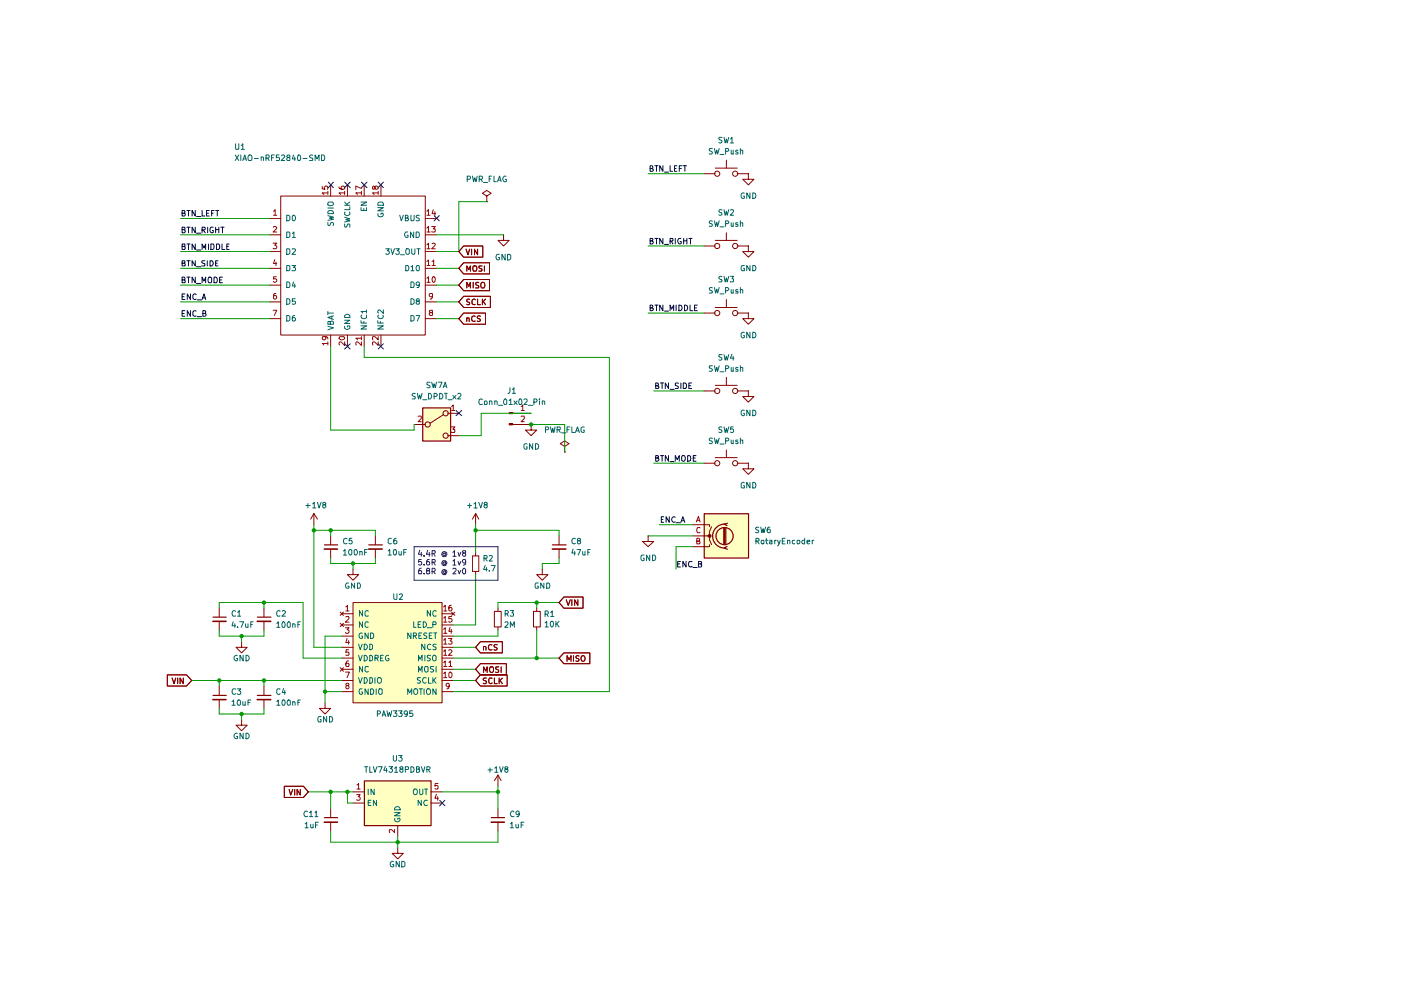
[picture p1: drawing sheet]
<svg xmlns="http://www.w3.org/2000/svg" width="297mm" height="210mm" viewBox="0 0 297 210" stroke-linecap="round" stroke-linejoin="round" font-family="sans-serif">
<g fill="#ffffc2">
<path d="M77.3 165.6h14.1v9.4h-14.1z"/>
<path d="M89.6 86.5h5.9v7h-5.9z"/>
<path d="M149.3 108.9h9.4v9.4h-9.4z"/>
<path d="M74.9 127.8h18.9v21.3h-18.9z"/>
</g>
<g fill="none" stroke="#840000" stroke-width=".21">
<path d="M46.5 128.9v1.9M46.5 131.7v2M51.2 136.1v1.1h1.2l-1.2 1.2-1.2-1.2h1.2M56 128.9v1.9M56 131.7v2M35.5 143.1h4l1.1 1.2-1.1 1.2h-4zM36.5 143.8l.4 1.1 .4-1.1M37.7 143.8v1.1M38.9 143.8v1.1l-.7-1.1v1.1M46.5 145.5v1.9M46.5 148.3v1.9M51.2 152.6v1.2h1.2l-1.2 1.1-1.2-1.1h1.2"/>
<path d="M56 145.5v1.9M56 148.3v1.9M68.9 149v1.2h1.2l-1.2 1.2-1.2-1.2h1.2"/>
</g>
<path d="M45.2 130.9h2.8M54.6 130.9h2.8M45.2 147.4h2.8M54.6 147.4h2.8" fill="none" stroke="#840000" stroke-width=".25"/>
<path d="M45.1 131.7h2.8M54.5 131.7h2.9M45.1 148.3h2.8M54.5 148.3h2.9" fill="none" stroke="#840000" stroke-width=".34"/>
<path d="M107.9 87.5h.8v.2h-.8z" fill="#840000"/>
<path d="M107.9 87.5h.8v.2h-.8z" fill="none" stroke="#840000" stroke-width=".21"/>
<path d="M107.9 89.8h.8v.3h-.8z" fill="#840000"/>
<g fill="none" stroke="#840000" stroke-width=".21">
<path d="M70.1 39.2v2.4M73.7 39.2v2.4M77.2 39.2v2.4M80.8 39.2v2.4M149.3 36.8h2.3M151.6 35.6h4.7M154 34v1.6M156.3 36.8h2.4M158.7 36.8v1.2h1.2l-1.2 1.2-1.2-1.2h1.2M158.7 36.8h.1M57.1 46.3h2.4M57.1 49.8h2.4"/>
<path d="M57.1 53.3h2.4M57.1 56.9h2.4M59.5 41.6h30.7v29.4h-30.7zM90.2 46.3h2.3M90.2 49.8h2.3M90.2 53.3h2.3M90.2 56.9h2.3M98.3 52.2h4.1v2.3h-4.1l-1-1.2zM98.3 59.3h5.5v2.3h-5.5l-1-1.1zM98.3 55.7h5.5v2.4h-5.5l-1-1.2zM98.8 52.8l.4 1.2 .4-1.2M99 57.5v-1.1l.4 .7 .3-.7v1.1"/>
<path d="M100 52.8v1.2M100.3 59.9v1.1M100.4 56.4h.5a.87 .87 0 0 1 0 1.1h-.5a.87 .87 0 0 1 0-1.1zM101.3 52.8v1.2l-.7-1.2v1.2M101.5 59.9h-.6v.5l.5 .1 .1 .4-.1 .1h-.6M102.2 56.4h-.6v.4l.5 .2 .1 .3-.1 .2h-.6M102.7 56.4v1.1M103.2 41.6l.9-.6-.9-.6-.9 .6 .9 .6v1.2M103.2 42.8h.1M106.8 49.8v1.2h1.1l-1.1 1.2-1.2-1.2h1.2M106.8 49.8h.1M149.3 52.2h2.3"/>
<path d="M151.6 51h4.7M154 49.4v1.6M156.3 52.2h2.4M158.7 52.2v1.1h1.2l-1.2 1.2-1.2-1.2h1.2M158.7 52.2h.1M57.1 60.5h2.4M57.1 64h2.4M57.1 67.6h2.4M70.1 71v2.4M73.7 71v2.4M77.2 71v2.4M80.8 71v2.4"/>
<path d="M90.2 60.5h2.3M90.2 64h2.3M90.2 67.6h2.3M98.3 66.4h4.7v2.3h-4.7l-1-1.1zM98.3 62.8h5.7v2.4h-5.7l-1-1.2zM99 67.5l.4-.1 .1 .8M99 61v-1.1l.4 .8 .3-.8v1.1M99 67.4v.8M99.6 63.5l-.5-.1-.1 .2v.3l.6 .3v.3h-.6M100.8 67.1l-.3-.1a.6 .6 0 0 0-.5 .6 .6 .6 0 0 0 .5 .6l.3-.1M100.8 63.6l-.2-.2-.4 .2-.1 .7a.45 .45 0 0 0 .7 .2M101.3 63.4v1.2h.6"/>
<path d="M101.9 67.1h-.6v.4l.5 .1 .1 .3-.3 .3-.4-.1M102 60l.3-.1h.3a.87 .87 0 0 1 0 1.1h-.5l-.2-.3zM102.3 63.4v1.2M102.4 63.9l.6 .7M103 63.4l-.7 .7M149.3 66.4h2.3M151.6 65.2h4.7M154 63.5v1.7M156.3 66.4h2.4M158.7 66.4v1.2h1.2l-1.2 1.1-1.2-1.1h1.2M158.7 66.4h.1M87.8 90h2.4"/>
<path d="M94.1 87.9l-2.9 1.8M94.9 87.6h2.4M94.9 92.4h2.4M107.9 89.8h.8v.3h-.8zM108.7 87.6h3.9M108.7 90h3.9M112.6 90v1.2h1.2l-1.2 1.2-1.2-1.2h1.2M112.6 90h.1M119.7 94.7l.9-.6-.9-.6-.9 .6 .9 .6v1.1M119.7 95.8h.1M149.3 82.9h2.3M151.6 81.7h4.7"/>
<path d="M154 80v1.7M156.3 82.9h2.4M158.7 82.9v1.2h1.2l-1.2 1.2-1.2-1.2h1.2M158.7 82.9h.1M158.7 98.2v1.2h1.2l-1.2 1.2-1.2-1.2h1.2M158.7 98.2h.1M66.5 108.9l-.6 1.2M66.5 108.9l.8 1.2M66.5 108.9v2.4M70.1 113.6v1.9M70.1 116.4v1.9M100.8 108.9l-.6 1.2"/>
<path d="M100.8 108.9l.7 1.2M100.8 108.9v2.4M137.4 113.6v1.2h1.2l-1.2 1.1-1.2-1.1h1.2M137.4 113.6h.1M149.3 111.3h1.2v.4M149.3 113.6h1.2v1l.4 .9M150.5 115.5v.4h-1.2M150.9 111.7l-.4 .9v1h-.6M60.3 166.7h4l1.1 1.2-1.1 1.2h-4zM61.3 167.4l.3 1.2 .5-1.2M62.5 167.4v1.2M63.7 167.4v1.2l-.7-1.2v1.2"/>
<path d="M70.1 171.4v1.9M70.1 174.3v1.9M74.8 167.9h2.4M74.8 170.3h2.4M84.3 179.7v1.2h1.2l-1.2 1.2-1.2-1.2h1.2M84.3 175v2.4M91.4 167.9h2.3M91.4 170.3h2.3M105.6 164.3l-.8 1.2M105.6 164.3l.7 1.2M105.6 164.3v2.4M105.6 171.4v1.9"/>
<path d="M105.6 174.3v1.9"/>
<circle cx="152.1" cy="36.8" r=".55"/>
<circle cx="155.9" cy="36.8" r=".55"/>
<circle cx="152.1" cy="52.2" r=".55"/>
<circle cx="155.9" cy="52.2" r=".55"/>
<circle cx="152.1" cy="66.4" r=".55"/>
<circle cx="155.9" cy="66.4" r=".55"/>
<circle cx="90.7" cy="90" r=".55"/>
<circle cx="94.5" cy="92.4" r=".55"/>
<circle cx="94.5" cy="87.6" r=".55"/>
<circle cx="152.1" cy="82.9" r=".55"/>
<circle cx="155.9" cy="82.9" r=".55"/>
</g>
<g fill="none" stroke="#a90000" stroke-width=".21">
<path d="M68.3 39.5v.5l.6 .1-.2-.4 .3-.2h.4v.6M71.9 39.6v.2a.81 .81 0 0 0 1.2 .2l-.1-.5h-.4l-.3 .2v.3l.3 .1M76.6 40l-1.2-.5v.7M79.5 39.7l.2-.2h.2l.3 .2-.1 .3-.4 .1-.2-.1v-.3l-.3-.2-.2 .1v.4l.2 .1 .3-.1M57.9 51.6h.8l-.4 .4 .4 .2-.1 .5h-.7M58 44.8l.3-.4v1.2M58 48.2l.4-.2 .3 .3-.8 .9h.8M58 45.6h.7M58.3 55l-.3 .9h.7M58.5 55.5v.8M58.6 58.7h-.6v.5h.6l.1 .4-.3 .3-.4-.2M69.5 40.9h-1.2l.4 .3"/>
<path d="M69.5 40.6v.6M73.1 40.9h-1.2l.3 .3M73.1 40.6v.6M76.6 40.9h-1.2l.4 .3M76.6 40.6v.6M80.2 40.9h-1.2l.3 .3M80.2 40.6v.6M90.5 59l.3-.3v1.2M90.5 55.5l.3-.4v1.2M90.5 51.9l.3-.3v1.1M90.5 48.3l.3-.3v1.2M90.5 44.8l.3-.4v1.2"/>
<path d="M90.5 45.6h.7M90.5 59.9h.7M90.5 56.3h.7M90.5 52.7h.7M90.5 49.2h.7M91.5 48h.8l-.4 .5h.3l.1 .2-.1 .5-.7-.1M91.6 55.5l.3-.4v1.2M91.6 51.6h.4l.3 .3-.8 .8h.8M91.6 56.3h.7M91.7 58.8l.3-.1a.69 .69 0 0 1-.1 1.2l-.3-.5zM91.9 44.4l-.3 .9h.8M92.2 44.9v.7"/>
<path d="M57.9 65.8h.8l-.5 1.1M58.5 62.2h-.3l-.2 .3v.7l.4 .2 .3-.2-.1-.5h-.2h-.4v.2M68.8 71.4l.3 .1v.3l-.3 .3-.4-.1v-.6h.9l.2 .5M69.5 72.8h-1.2l.4 .4M69.5 72.5v.7M72 71.5l.8-.1 .3 .3a.64 .64 0 0 1-.7 .4 .64 .64 0 0 1-.5-.5zM73.1 72.5v.7l-.9-.7-.3 .2 .1 .5M76.6 72.5v.7l-.8-.7-.4 .2 .1 .5M76.6 71.7h-1.2l.4 .4M76.6 71.4v.7M80.2 72.5v.7l-.9-.7-.3 .1 .1 .6M80.2 71.4v.7l-.7-.7h-.4v.7"/>
<path d="M91.3 66.3l-.3-.3 .2-.2h.4l.1 .3-.7 .4 .2 .4 .5-.1v-.4l-.2-.1M91.7 62.7l-.1 .2h-.4l-.2-.2v-.3l.2-.2 .5 .1v.8l-.2 .2-.3 .1M88.6 88.3h.7v.4l-.7 .7h.7M95.7 90.5h.7l-.4 .5h.4v.7l-.7-.1M95.8 86.2l.3-.3v1.1M95.8 87h.6M110.5 86.2l.3-.3v1.1M110.5 88.3h.7v.4l-.7 .7h.7M110.5 87h.7M75.6 168.5h.8l-.5 .4 .4 .1v.6h-.7M75.7 166.5l.3-.4v1.2M75.7 167.3h.7"/>
<path d="M83.7 175.9v.6l-.8-.6h-.4l.1 .6M92.5 168.4l-.3 .8h.8M92.8 168.9v.8M92.9 166.1h-.6l-.1 .6 .2-.2h.3l.2 .2v.5h-.7"/>
</g>
<path d="M89.6 86.5h5.9v7h-5.9zM68.8 115.5h2.8M149.3 108.9h9.4v9.4h-9.4zM68.8 173.4h2.8M77.3 165.6h14.1v9.4h-14.1zM104.2 173.4h2.8" fill="none" stroke="#840000" stroke-width=".25"/>
<g fill="none" stroke="#006464" stroke-width=".21">
<path d="M60.8 45.6h.3l.4 .3v.7l-.4 .2h-.3zM60.8 49.2h.5l.2 .2v.6l-.4 .4h-.3zM60.8 52.7h.5l.2 .3v.6l-.4 .3h-.3zM60.8 56.3h.5l.2 .3v.5l-.2 .3h-.5zM60.8 59.8h.3l.4 .3v.6l-.2 .3h-.5zM61.9 56.3h.8l-.5 .4 .5 .2v.3l-.2 .2-.6-.1M62 49.5l.3-.3v1.2M62 52.8l.5-.1 .2 .4-.8 .8h.8M62 50.4h.7M62.1 45.7l.2-.1a.64 .64 0 0 1 .4 .7 .64 .64 0 0 1-.5 .5l-.2-.2zM62.2 59.8l-.2 .8h.7M69.5 47.2v.5l.2 .1 .3-.1 .2-.5h.3l.2 .1-.1 .5"/>
<path d="M69.5 45.7l1.2 .4-.9 .1 .9 .3-1.2 .2M69.5 44.9a.66 .66 0 0 1 .8-.3 .66 .66 0 0 1 .4 .7h-1.2zM69.5 43l.2-.2h.8l.2 .5a.78 .78 0 0 1-1.2 0zM69.5 44.1h1.2M73.1 47.5v.5l.1 .2 .3-.1 .2-.6h.4l.1 .7M73.1 46.1l1.1 .3-.9 .2 .9 .2-1.1 .3M73.1 43.5h1.1M73.1 42.8l.6 .7M73.2 45l-.1 .5 .4 .2 .7-.2-.1-.5M74.2 43.9v.5h-1.1M74.2 42.8l-.7 .5M76.5 44v.6h1.2v-.6"/>
<path d="M76.5 42.8h1.2l-1.2 .7h1.2M77.1 44.2v.4M80.1 44h1.2l-1.2 .7h1.2M80.2 45.3l-.1 .3a.61 .61 0 0 0 .6 .4 .61 .61 0 0 0 .6-.5l-.1-.3h-.4v.3M80.2 43l.2-.2h.6l.3 .4v.3h-1.2zM81.8 52.7h.7l-.4 .5 .4 .1v.4l-.2 .2h-.3l-.2-.1M82.9 52.7l.3 1.2 .5-1.2M83.9 52.7h.8l-.5 .5 .5 .2-.1 .4-.5 .1-.2-.1M84.8 45.6l.3 1.2 .4-1.2M84.9 54h.9M85.9 46.2l.5-.1v-.4l-.5-.1v1.2h.5l.2-.4-.3-.2M86 56.3h.4l.2 .2 .1 .4-.3 .5h-.4z"/>
<path d="M86.2 52.7h.4l.2 .2v.9l-.5 .1a.86 .86 0 0 1-.1-1.2zM86.4 49.2h-.4a.67 .67 0 0 0-.2 .7 .67 .67 0 0 0 .5 .5l.2-.2v-.3h-.2M87.1 59.8h.4l.3 .3v.6l-.2 .3h-.5zM87.1 56.6l.4-.3v1.1M87.1 45.6v1.1l.2 .1h.2l.3-.2v-1M87.1 57.4h.7M87.3 52.7v1l.2 .2h.3l.2-.2v-1M87.7 49.2v1.2l-.7-1.2v1.2M88.2 49.2h.5l.2 .2v.6l-.3 .4h-.4zM88.4 56.3h.3l.2 .2v.7l-.2 .2h-.3l-.2-.4zM88.4 52.7h.7M88.7 52.7v1.2"/>
<path d="M88.9 45.7l-.4-.1-.3 .3 .3 .3 .4 .2v.3h-.7M60.8 63.3h.3l.4 .4v.6l-.4 .2h-.3zM60.8 66.9h.3l.4 .2v.7l-.4 .3h-.3zM62.5 66.9l-.5 .2v.9h.6l.1-.4-.3-.3h-.3l-.1 .3M62.5 60.2v.8M62.6 63.3h-.6v.6l.5-.1 .2 .2-.1 .4h-.6M69.5 69.2l1.2 .3-1.2 .4M69.5 66v.7M69.5 66.4h1.2M70 68.3l.3-.2 .4 .2v.4h-1.2l.1-.5h.4v.5M70.4 67.1v.5M70.7 67l-1.2 .3 1.2 .4"/>
<path d="M73.1 69.2v.4l.4 .2 .7-.2-.1-.5h-.4v.2M73.1 67.9h1.1l-1.1 .7h1.1M73.1 66.9l.4-.3 .4 .1 .3 .2v.4h-1.1zM76.5 69.1h1.2l-1.2 .7h1.2M76.5 68v.5h1.2M76.7 66.8l-.2 .3a.67 .67 0 0 0 .5 .5 .67 .67 0 0 0 .7-.3l-.1-.5M77.1 68.2v.3M77.7 66h-1.2l.4 .4M77.7 65.7v.7M80.1 69.1h1.2l-1.2 .7h1.2M80.1 68v.5h1.2M80.3 66.8l-.2 .3a.6 .6 0 0 0 .6 .5 .6 .6 0 0 0 .6-.5l-.1-.3"/>
<path d="M80.7 68.2v.3M81.3 65.7v.8l-.9-.8-.3 .3 .2 .4M87.1 66.9h.4l.3 .2v.7l-.3 .3h-.4zM87.1 63.3h.4l.3 .4v.6l-.3 .2h-.4zM88.2 66.9h.8l-.5 1.2M88.5 63.8l-.3-.2 .3-.3h.2l.2 .5h-.4l-.3 .3 .3 .4 .4-.1v-.4l-.2-.2M88.9 60.3v.2h-.4l-.3-.2v-.3l.3-.2 .4 .1v.8l-.2 .3h-.3M78.1 167.3v1.2M78.1 170.2h.4M78.7 169.7h-.6v1.1h.6M79.3 167.3v1.2l-.6-1.2v1.2M79.8 169.7v1.1l-.6-1.1v1.1"/>
<path d="M83.7 172.3h1.1l-1.1 .7h1.1M83.7 173.6a.54 .54 0 0 0 .6 .6 .54 .54 0 0 0 .5-.7h-.5v.2M83.7 171.3a.61 .61 0 0 1 .8-.2 .61 .61 0 0 1 .3 .6h-1.1zM87.8 167.3h.5a.77 .77 0 0 1-.2 1.2l-.3-.1a.87 .87 0 0 1 0-1.1zM89 167.3v1l.2 .2h.2l.3-.3v-.9M89.3 169.7v1.1l-.7-1.1v1.1M90 167.3h.7M90.3 167.3v1.2M90.6 169.8l-.5-.1-.3 .5 .3 .6 .5-.1"/>
</g>
<path d="M68.7 116.4h2.8M68.7 174.3h2.8M104.1 174.3h2.8" fill="none" stroke="#840000" stroke-width=".34"/>
<g fill="none" stroke="#0f0f0f" stroke-width=".21">
<path d="M137.8 35.7l.5-.1v-.4l-.5-.1v1.2h.5l.2-.3-.3-.3M138.9 35.1h.6M139.2 35.1v1.2M140.5 35.1v1.2l-.6-1.2v1.2M140.9 36.5h.8M142.1 35.1v1.2h.5M143 35.7h.3M143.5 35.1h-.5v1.2h.5M144 35.7h.4M144.6 35.1h-.6v1.2M144.9 35.1h.6M145.2 35.1v1.2"/>
<path d="M38.6 55.8l.6-.1v-.3l-.6-.1v1.1h.6l.1-.4-.3-.2M38.6 48.7h.5l.1-.4-.6-.1v1.2l.6-.1 .1-.4-.3-.2M38.6 45.2h.4l.2-.2v-.3l-.2-.1h-.4v1.2l.6-.1 .1-.3-.3-.2M38.6 52.2h.5l.1-.4-.6-.1v1.2l.6-.1 .1-.3-.3-.3M38.6 59.4l.6-.1v-.4l-.2-.1h-.4v1.1h.6l.1-.3-.3-.2M39.6 55.3h.7M39.6 48.2h.7M39.6 44.6h.7M39.6 51.7h.7M39.6 58.8h.7M40 44.6v1.2M40 48.2v1.2"/>
<path d="M40 51.7v1.2M40 55.3v1.1M40 58.8v1.1M41.4 55.3v1.1l-.7-1.1v1.1M41.4 48.2v1.2l-.7-1.2v1.2M41.4 44.6v1.2l-.7-1.2v1.2M41.4 51.7v1.2l-.7-1.2v1.2M41.4 58.8v1.1l-.7-1.1v1.1M41.7 56.6h.9M41.7 49.4h.9M41.7 45.9h.9M41.7 53h.9"/>
<path d="M42.8 48.8l.6-.1v-.5h-.6v1.2M42.8 44.6v1.2h.6M42.8 52.9v-1.2l.5 .9 .3-.9v1.2M42.8 59.9v-1.1l.5 .8 .3-.8v1.1M43.1 48.8l.4 .6M43.4 55.3h-.5l-.1 .2v.2l.6 .3v.3l-.6 .1M43.8 45.2h.4M43.9 55.3v1.1M44 48.2v1.2M44.2 58.9l.2-.1 .5 .1v.9l-.2 .1h-.4l-.2-.3zM44.2 51.7v1.2M44.4 44.6h-.6v1.2h.6"/>
<path d="M44.5 55.3h.5l.2 .4-.2 .7h-.5zM44.7 51.7h.5l.2 .3v.6l-.4 .3h-.3zM44.9 45.2h.3M45.2 48.2h-.5l-.2 .2v.6l.2 .3h.5v-.4h-.2M45.4 44.6h-.5v1.2M45.4 58.8h.5l.2 .3v.6l-.2 .2h-.5zM45.7 55.8h.4M45.7 48.2v1.2M45.7 48.7h.7M45.7 44.6h.7M45.9 51.7h.5l.2 .3v.6l-.4 .3h-.3zM46.1 44.6v1.2"/>
<path d="M46.2 55.3h-.5v1.1h.5M46.4 48.2v1.2M46.6 59.4h.4M46.8 48.2h.7M47.1 51.7v1.2h.6M47.2 58.8h-.6v1.1h.6M47.2 48.2v1.2M48.1 52.2h.3M48.6 51.7h-.5v1.2h.5M137.8 51.1h.5v-.6h-.5v1.2h.5l.2-.4-.3-.2M138.9 50.5h.6M139.2 50.5v1.2"/>
<path d="M140.5 50.5v1.2l-.6-1.2v1.2M140.9 51.8h.8M142.1 51.1h.6l-.1-.6h-.5v1.2M142.3 51.1l.4 .6M143.2 50.5v1.2M144.4 50.5h-.5a.67 .67 0 0 0-.2 .7 .67 .67 0 0 0 .5 .5l.2-.1v-.4h-.2M144.9 50.5v1.2M144.9 51.1h.7M145.6 50.5v1.2M146 50.5h.7M146.4 50.5v1.2M38.6 62.9h.4"/>
<path d="M38.6 66.5h.4M39.2 62.3h-.6v1.2h.6M39.2 65.9h-.6v1.2h.6M40.4 62.3v1.2l-.7-1.2v1.2M40.4 65.9v1.2l-.7-1.2v1.2M41.6 62.5l-.2-.2-.4 .2-.1 .7a.45 .45 0 0 0 .7 .2M41.6 66a.45 .45 0 0 0-.7 .1v.7a.45 .45 0 0 0 .7 .2M41.7 60.1h.9M41.8 63.6h1M41.8 67.1h1M42.8 63.5l.5-1.2 .3 1.2M42.9 63.2h.6"/>
<path d="M43 66.5h.4l.2-.2v-.3l-.2-.1h-.4v1.2l.6-.1 .1-.4-.3-.1M137.8 65.3l.5-.1v-.4l-.5-.1v1.2h.5l.2-.5-.3-.1M138.9 64.7h.6M139.2 64.7v1.2M140.5 64.7v1.2l-.6-1.2v1.2M140.9 66h.8M142.1 65.9v-1.2l.3 .8 .4-.8v1.2M143.3 64.7v1.2M143.9 64.7l.6 .2 .1 .3-.1 .5-.3 .2h-.3zM145.1 64.7l.6 .2 .1 .3-.1 .5-.3 .2h-.3zM146.3 64.7v1.2h.6M147.2 65.3h.5"/>
<path d="M147.8 64.7h-.6v1.2h.6M139 97.1h.5v-.5h-.5v1.2h.4l.3-.4-.3-.3M139 81.8l.5-.1v-.4l-.5-.1v1.2h.5l.2-.4-.3-.2M140 96.6h.7M140 81.2h.7M140.4 81.2v1.2M140.4 96.6v1.2M141.7 96.6v1.2l-.6-1.2v1.2M141.7 81.2v1.2l-.6-1.2v1.2M142.1 97.9h.8M142.1 82.5h.8M143.2 97.8v-1.2l.4 .9 .4-.9v1.2"/>
<path d="M143.8 81.3l-.5-.1-.1 .2v.3l.6 .3-.1 .4h-.5M144.4 81.2v1.2M144.5 96.8l.2-.2h.4a.86 .86 0 0 1-.1 1.2l-.5-.2zM144.9 81.2l.5 .1 .1 .2v.6l-.1 .3h-.5zM145.8 96.6h.4a.66 .66 0 0 1 .3 .8 .66 .66 0 0 1-.7 .4zM146 81.8h.5M146.6 81.2h-.6v1.2h.6M147 97.1h.4M147.6 96.6h-.6v1.2h.6M140.2 110.2h.3M140.7 109.6h-.5v1.1h.5M141.9 109.6v1.1l-.7-1.1v1.1"/>
<path d="M143.2 109.6a.55 .55 0 0 0-.8 .6 .55 .55 0 0 0 .8 .5M143.3 110.8h1M143.7 119.5h.4M144.3 119h-.6v1.2h.6M144.4 110.7l.4-1.1 .4 1.1M144.5 110.4h.5M145.5 119v1.2l-.7-1.2v1.2M146.7 119.1l-.5-.1a.67 .67 0 0 0-.2 .7 .67 .67 0 0 0 .5 .5l.2-.1M148.1 119.5h.5l.2-.3-.2-.2h-.5v1.2h.5l.2-.1v-.4l-.3-.2M146.9 120.3h.9"/>
</g>
<path d="M150.2 113.4h.5v.4h-.5z" fill="#840000"/>
<g fill="none" stroke="#840000" stroke-width=".21">
<path d="M98.3 52.2h4.1v2.3h-4.1l-1-1.2zM98.3 59.3h5.5v2.3h-5.5l-1-1.1zM98.3 55.7h5.5v2.4h-5.5l-1-1.2zM98.8 52.8l.4 1.2 .4-1.2M99 57.5v-1.1l.4 .7 .3-.7v1.1M100 52.8v1.2M100.3 59.9v1.1M100.4 56.4h.5a.87 .87 0 0 1 0 1.1h-.5a.87 .87 0 0 1 0-1.1zM101.3 52.8v1.2l-.7-1.2v1.2M101.5 59.9h-.6v.5l.5 .1 .1 .4-.1 .1h-.6M102.2 56.4h-.6v.4l.5 .2 .1 .3-.1 .2h-.6M102.7 56.4v1.1"/>
<path d="M98.3 66.4h4.7v2.3h-4.7l-1-1.1zM98.3 62.8h5.7v2.4h-5.7l-1-1.2zM99 67.5l.4-.1 .1 .8M99 61v-1.1l.4 .8 .3-.8v1.1M99 67.4v.8M99.6 63.5l-.5-.1-.1 .2v.3l.6 .3v.3h-.6M100.8 67.1l-.3-.1a.6 .6 0 0 0-.5 .6 .6 .6 0 0 0 .5 .6l.3-.1M100.8 63.6l-.2-.2-.4 .2-.1 .7a.45 .45 0 0 0 .7 .2M101.3 63.4v1.2h.6M101.9 67.1h-.6v.4l.5 .1 .1 .3-.3 .3-.4-.1M102 60l.3-.1h.3a.87 .87 0 0 1 0 1.1h-.5l-.2-.3zM102.3 63.4v1.2"/>
<path d="M102.4 63.9l.6 .7M103 63.4l-.7 .7M149.3 98.2h2.3M151.6 97h4.7M154 95.4v1.6M156.3 98.2h2.4M79.6 113.6v1.9M79.6 116.4v1.9M100.2 117.9h1.3v3.3h-1.3zM100.8 117.1v.8M118.5 113.6v1.9M118.5 116.4v1.9"/>
<path d="M146.9 111.3h2.4M146.9 115.9h2.4M146.9 113.6h2.4M150.2 113.4h.5v.4h-.5zM72.1 129.8l.7 .7M72.1 132.2l.7 .6M72.5 130.1h2.3M72.5 132.5h2.3M72.5 134.9h2.3M72.5 137.2h2.3M72.5 139.5h2.3M72.8 129.8l-.7 .7"/>
<path d="M72.8 132.2l-.7 .6M74.8 127.8h18.9v21.2h-18.9zM74.8 120.6v1.2h1.2l-1.2 1.2-1.1-1.2h1.1M93.7 130.1h2.4M93.7 132.5h2.4M93.7 134.9h2.4M93.7 137.2h2.4M93.7 139.5h2.4M95.8 129.8l.6 .7M96.4 129.8l-.6 .7M100.8 121.2v.6M101.9 136.1h4.6v2.3h-4.6l-1.1-1.2z"/>
<path d="M102.5 137.2l.5-.1v.7M102.5 137.1v.7M104.3 136.7h-.2a.6 .6 0 0 0-.6 .5 .6 .6 0 0 0 .6 .6h.2M104.8 129.6h1.5v3.3h-1.5zM105.4 136.7h-.6v.5l.5 .1 .1 .3-.2 .2h-.5M105.6 128.9v.7M105.6 132.9v.8M113.1 129.6h1.5v3.3h-1.5zM113.8 128.9v.7M113.8 132.9v.8M115 120.6v1.2h1.2l-1.2 1.2-1.2-1.2h1.2M119.5 126.6h4.1v2.3h-4.1l-1-1.1z"/>
<path d="M119.5 138.4h5.6v2.3h-5.6l-1-1.2zM120.1 127.2l.4 1.2 .4-1.2M121.2 127.2v1.2M121.6 139v1.2M122.5 127.2v1.2l-.7-1.2v1.2M122.8 139.1h-.6v.4a.44 .44 0 0 1 .4 .2 .44 .44 0 0 1 .1 .4h-.6M123.3 139.2l.2-.2a.6 .6 0 0 1 .6 .6 .6 .6 0 0 1-.6 .6l-.3-.4zM35.5 143.1h4l1.1 1.2-1.1 1.2h-4zM36.5 143.8l.4 1.1 .4-1.1M37.7 143.8v1.1M38.9 143.8v1.1l-.7-1.1v1.1M72.1 141.6l.7 .7"/>
<path d="M72.5 141.9h2.3M72.5 144.3h2.3M72.5 146.6h2.3M72.8 141.6l-.7 .7M93.7 141.9h2.4M93.7 144.3h2.4M93.7 146.6h2.4M101.9 143.1h5.6v2.4h-5.6l-1.1-1.2zM101.9 140.7h5.5v2.4h-5.5l-1.1-1.2zM102.5 142.6v-1.2l.5 .8 .3-.8v1.2M103.1 143.8h-.5l-.2 .1 .2 .4 .5 .1v.4l-.1 .1h-.6M104 141.4h.5a.77 .77 0 0 1-.2 1.2l-.3-.1a.87 .87 0 0 1 0-1.1z"/>
<path d="M104.3 143.8h-.5l-.2 .2 .1 .8 .3 .1 .3-.1M104.8 143.8v1.1h.6M105.7 141.4h-.5v.5l.5 .2v.2l-.2 .3-.4-.1M105.8 143.8v1.1M106 144.3l.5 .6M106.3 141.4v1.2M106.5 143.8l-.7 .6M120.2 140.2v-1.2l.4 .9 .5-.9v1.2M60.3 166.7h4l1.1 1.2-1.1 1.2h-4zM61.3 167.4l.3 1.2 .5-1.2M62.5 167.4v1.2M63.7 167.4v1.2l-.7-1.2v1.2"/>
<circle cx="152.1" cy="98.2" r=".55"/>
<circle cx="155.9" cy="98.2" r=".55"/>
</g>
<g fill="none" stroke="#840000" stroke-width=".25">
<path d="M78.2 115.5h2.9M117.1 115.5h2.9M153.5 112v3.3M153.6 111.1a2.54 2.54 0 0 0-2.5 2.6 2.54 2.54 0 0 0 2.5 2.5M153.6 112v3.3M153.9 112v3.3M154.1 115.9l-.6 .3 .7 .3M154.2 111l-.7 .1 .6 .4"/>
<circle cx="153.6" cy="113.7" r="1.82"/>
</g>
<g fill="none" stroke="#a90000" stroke-width=".21">
<path d="M147.7 110.7l.4-1.2 .3 1.2M147.7 114.7l.6-.1v-.3l-.1-.2h-.5v1.2h.6l.1-.3-.2-.3M147.7 110.3h.6M148.4 111.9l-.5-.1-.2 .3v.6l.2 .2h.5M73.2 133.1h.8l-.4 .4 .4 .3-.1 .4-.5 .1-.2-.2M73.3 128.7l.4-.3v1.1M73.3 130.8l.6-.1 .1 .4-.8 .8h.8M73.3 129.5h.7M73.6 135.4l-.3 .8h.8M73.9 137.8h-.5l-.1 .5h.6v.6h-.6M73.9 135.8v.8M94.1 138.1l.3-.3v1.1"/>
<path d="M94.1 135.7l.3-.3v1.2M94.1 133.4l.3-.3v1.2M94.1 131.1l.3-.4v1.2M94.1 128.7l.3-.3v1.1M94.1 129.5h.6M94.1 138.9h.6M94.1 136.6h.6M94.1 134.3h.6M94.1 131.9h.6M95.1 135.4h.7l-.4 .5 .4 .2v.3l-.1 .2-.6-.1M95.2 137.9l.4-.1 .2 .3-.7 .8h.7M95.4 133l-.2 .9h.6"/>
<path d="M95.7 128.4h-.4l-.1 .2v.8l.4 .1 .2-.2v-.3l-.2-.2-.4 .1v.1M95.7 133.4v.9M95.8 130.7h-.6v.5h.6v.5l-.2 .2-.4-.2M73.2 142.5h.9l-.5 1.2M73.6 145.4l-.3-.3a.35 .35 0 0 1 .4-.2 .35 .35 0 0 1 .3 .2l-.3 .3a.36 .36 0 0 0-.4 .4 .36 .36 0 0 0 .5 .2 .36 .36 0 0 0 .1-.5l-.2-.1M73.9 140.1h-.2a.93 .93 0 0 0-.3 1.2h.5l.1-.5-.1-.2h-.5l-.1 .2M94.1 142.8l.3-.3v1.2M94.1 140.5l.3-.4v1.2M94.1 143.7h.6M94.1 141.3h.6M95.2 140.5l.3-.4v1.2M95.2 141.3h.6"/>
<path d="M95.2 145.4l-.4 .2-.2-.2 .1-.5h.3l.2 .2-.1 .9h-.4M95.4 142.5a.62 .62 0 0 1 .5 .6 .62 .62 0 0 1-.5 .6l-.2-.3v-.7z"/>
</g>
<path d="M78.1 116.4h2.9M117.1 116.4h2.9" fill="none" stroke="#840000" stroke-width=".34"/>
<g fill="none" stroke="#006464" stroke-width=".21">
<path d="M76 136.6l.4 1.2 .4-1.2M76 138.9l.4 1.2 .4-1.2M76.8 134.3l-.3-.1a.61 .61 0 0 0-.4 .6 .61 .61 0 0 0 .5 .6l.3-.1v-.4h-.3M76.9 129.5v1.1l-.7-1.1v1.1M76.9 131.8v1.2l-.7-1.2v1.2M77.2 136.6a.6 .6 0 0 1 .7 .6 .6 .6 0 0 1-.7 .6zM77.2 138.9a.6 .6 0 0 1 .7 .6 .6 .6 0 0 1-.7 .6zM78.1 129.6l-.4-.1-.3 .3v.6l.2 .2h.5M78.1 132l-.2-.2-.4 .2-.1 .8a.45 .45 0 0 0 .7 .1M78.1 134.2v1.2l-.7-1.2v1.2M78.4 136.6l.6 .2v.7l-.3 .3h-.3zM78.4 138.9l.6 .3v.7l-.3 .2h-.3z"/>
<path d="M78.6 134.2a.6 .6 0 0 1 .7 .6 .6 .6 0 0 1-.7 .6zM79.5 139.5h.6l.1-.5-.7-.1v1.2M79.8 139.5l.4 .6M80.7 139.5h.4M81.3 138.9h-.6v1.2h.6M82.4 139a.52 .52 0 0 0-.7 .6 .52 .52 0 0 0 .8 .4v-.4h-.3M87.1 134.2v1.2l-.7-1.2v1.2M87.6 134.8h.6v-.5l-.6-.1v1.2M87.7 131.8v1.2h.5M87.9 134.8l.4 .6M88.6 132.4h.5M88.8 134.8h.4"/>
<path d="M89.2 131.8h-.6v1.2h.6M89.4 134.2h-.6v1.2h.6M89.7 131.8l.5 .1 .2 .6a.57 .57 0 0 1-.7 .5zM90.1 136.6v1.2l-.7-1.2v1.2M90.1 138.9v1.2M90.5 134.3l-.4-.1-.3 .3 .1 .2 .5 .2v.4h-.6M90.6 133.1h.9M91 134.8h.4M91.3 139h-.7v.4l.7 .4-.3 .3-.4-.1M91.3 129.5v1.1l-.7-1.1v1.1M91.4 136.7a.55 .55 0 0 0-.8 .5 .55 .55 0 0 0 .8 .5M91.6 134.2h-.6v1.2h.6"/>
<path d="M91.8 132.4h.6l.1-.4-.2-.2h-.5v1.2M91.9 138.9l.6 .2v.9l-.6 .1a.78 .78 0 0 1 0-1.2zM91.9 134.2h.7M92.3 134.2v1.2M92.5 136.7l-.5-.1-.2 .2 .2 .4 .5 .1v.4h-.7M92.5 129.6l-.4-.1-.3 .3v.6l.1 .2h.6M76 143.7l.4 1.2 .4-1.2M76.8 146h-.4a.67 .67 0 0 0-.3 .7 .67 .67 0 0 0 .5 .5l.3-.1v-.4h-.3M76.9 141.3v1.2l-.7-1.2v1.2M77.2 143.7h.4a.66 .66 0 0 1 .3 .7 .66 .66 0 0 1-.7 .5zM78.1 141.4l-.5-.1-.2 .3 .1 .7 .2 .2 .4-.2M78.1 146v1.2l-.7-1.2v1.2"/>
<path d="M78.4 143.7h.4l.2 .2v.6l-.3 .4h-.3zM78.6 146h.4a.66 .66 0 0 1 .2 .8 .66 .66 0 0 1-.6 .4zM79.5 143.7v1.2M79.8 146v1.2M80.2 143.7h.5a.77 .77 0 0 1-.2 1.2l-.3-.1a.87 .87 0 0 1 0-1.1zM80.4 146h.5l.1 .2v.9l-.5 .1a.86 .86 0 0 1-.1-1.2zM86.4 147.2v-1.2l.5 .9 .4-.9v1.2M87.9 146h.5a.77 .77 0 0 1-.2 1.2h-.3a.87 .87 0 0 1 0-1.2zM88.7 142.5v-1.2l.4 .9 .4-.9v1.2M88.7 140.1v-1.2l.4 .9 .4-.9v1.2M88.9 146h.7M89.2 143.7h-.6v.5l.5 .2 .1 .2-.3 .3-.4-.1"/>
<path d="M89.2 146v1.2M89.9 146v1.2M90.2 141.3h.4l.2 .2v.8l-.5 .2a.86 .86 0 0 1-.1-1.2zM90.3 143.8l-.5-.1a.67 .67 0 0 0-.2 .7 .67 .67 0 0 0 .5 .5l.2-.2M90.6 146h.5a.77 .77 0 0 1-.2 1.2h-.3a.87 .87 0 0 1 0-1.2zM90.8 143.7v1.2h.6M91.8 143.7v1.2M91.9 141.3l-.6 .1v.3l.6 .5-.2 .3-.4-.1M91.9 144.2l.6 .7M92.5 146v1.2l-.7-1.2v1.2M92.5 143.7l-.7 .7M92.5 141.3v1.2"/>
</g>
<g fill="none" stroke="#009600" stroke-width=".21">
<path d="M137.4 36.8h11.9M38.3 53.3h18.8M38.3 56.9h18.8M38.3 46.3h18.8M38.3 49.8h18.8M92.5 56.9h4.8M92.5 49.8h14.3M103.2 42.8h-5.9v10.5h-4.8M137.4 52.2h11.9M38.3 67.6h18.8M38.3 64h18.8M38.3 60.5h18.8"/>
<path d="M70.1 73.4v17.8h17.7v-1.2M77.2 73.4v2.4h52v70.8h-33.1M92.5 67.6h4.8M92.5 64h4.8M92.5 60.5h4.8M137.4 66.4h11.9M112.6 87.6h-10.6v4.8h-4.7M112.6 90h7.1v5.8M138.6 98.2h10.7M138.6 82.9h10.7M66.5 111.3v25.9h6M66.5 112.4h13.1v1.2"/>
<path d="M70.1 118.3v1.2h9.5v-1.2M70.1 112.4v1.2M74.8 119.5v1.1M100.8 111.3v5.8M100.8 112.4h17.7v1.2M118.5 118.3v1.2h-3.5v1.1M137.4 113.6h9.5M139.8 111.3h7.1M146.9 115.9h-3.6v4.7M46.5 128.9v-1.1h17.8v11.7h8.2M46.5 133.7v1.2h9.5v-1.2M51.2 134.9v1.2"/>
<path d="M56 127.8v1.1M72.5 134.9h-3.6v14.1M96.1 137.2h4.7M96.1 139.5h22.4M100.8 121.8v10.7h-4.7M105.6 133.7v1.2h-9.5M113.8 127.8v1.1M113.8 133.7v5.8M118.5 127.8h-12.9v1.1M40.6 144.3h31.9M46.5 150.2v1.2h9.5v-1.2M46.5 144.3v1.2"/>
<path d="M51.2 151.4v1.2M56 144.3v1.2M68.9 146.6h3.6M96.1 144.3h4.7M96.1 141.9h4.7M65.4 167.9h9.4M70.1 176.2v2.4h35.5v-2.4M70.1 167.9v3.5M73.7 167.9v2.4h1.1M84.3 177.4v2.3M93.7 167.9h11.9M105.6 166.7v4.7"/>
</g>
<g fill="none" stroke="#0000c2" stroke-width=".21">
<path d="M87.8 115.9h17.8zM87.8 115.9v7.1zM89 116.7l-.3 .8h.8M89.3 118.6h-.5l-.1 .6 .2-.2 .4 .1v.6h-.6M89.3 117.1v.8M89.9 117.8v.1M89.9 119.7v.1M90.7 116.7l-.3 .8h.8M91 118.6l-.4 .1-.2 .8a.35 .35 0 0 0 .4 .3 .35 .35 0 0 0 .3-.3l-.1-.4-.2-.1-.4 .3M91 117.1v.8M91.6 117.3h.6v-.5h-.6v1.1M91.6 119.2h.6v-.5l-.6-.1v1.2"/>
<path d="M91.9 117.3l.4 .6M91.9 119.2l.4 .6M94.4 117.3h-.3l-.2 .1 .2 .4 .3-.1M94.4 117.3v.4l.2 .1 .1-.2v-.3l-.5-.4a.59 .59 0 0 0-.5 .5 .59 .59 0 0 0 .3 .6l.6-.1M94.4 119.2l-.3-.1-.2 .3 .2 .3 .3-.2M94.4 119.1v.4l.2 .1 .1-.4-.3-.3h-.4l-.4 .5a.58 .58 0 0 0 .6 .6l.4-.2M96 117.1l.4-.3v1.1M96 119l.4-.4v1.2M96 117.9h.7M96 119.8h.7M97.1 117.1l.3 .8 .3-.8M97.1 119l.3 .8 .3-.8"/>
<path d="M98.3 117.3l-.3-.4 .2-.1h.4l.1 .3-.7 .3v.3l.3 .2 .4-.1v-.5h-.1M98.7 119.1l-.1 .3h-.3l-.3-.3 .1-.4h.6v.8l-.5 .3M105.6 115.9v7.1zM87.8 123h17.8zM89.3 120.5h-.2a.93 .93 0 0 0-.3 1.2h.5l.1-.5-.1-.2h-.5l-.1 .2M89.9 121.6v.1M90.7 121h-.2a.31 .31 0 0 1 .1-.4 .31 .31 0 0 1 .4 0v.4l-.5 .1v.6h.5l.1-.5-.3-.2M91.6 121.2l.6-.1v-.5l-.6-.1v1.2M91.9 121.2l.4 .5M94.4 121.2l-.3-.2-.2 .2 .2 .4 .3-.1M94.4 121v.5h.3v-.4l-.5-.4a.58 .58 0 0 0-.6 .6l.4 .5h.4l.2-.1M96 120.6l.2-.1h.3l.2 .1v.4l-.7 .7h.7"/>
<path d="M97.1 120.9l.3 .8 .3-.8M98.2 120.6l.3-.1 .2 .2v.8l-.1 .2h-.4l-.2-.5z"/>
</g>
<g fill="none" stroke="#000084" stroke-width=".21">
<path d="M69.6 38.6l1.1 1.2M70.7 38.6l-1.1 1.2M73.1 38.6l1.2 1.2M74.3 38.6l-1.2 1.2M76.6 38.6l1.2 1.2M77.8 38.6l-1.2 1.2M80.2 38.6l1.1 1.2M81.3 38.6l-1.1 1.2M92 45.7l1.1 1.1M93.1 45.7l-1.1 1.1M73.1 72.9l1.2 1.1M74.3 72.9l-1.2 1.1"/>
<path d="M80.2 72.9l1.1 1.1M81.3 72.9l-1.1 1.1M96.7 87l1.2 1.1M97.9 87l-1.2 1.1M93.2 169.7l1.1 1.2M94.3 169.7l-1.1 1.2"/>
</g>
<g fill="#009600">
<circle cx="74.8" cy="119.5" r=".47"/>
<circle cx="56" cy="127.8" r=".47"/>
<circle cx="56" cy="144.3" r=".47"/>
<circle cx="46.5" cy="144.3" r=".47"/>
<circle cx="51.2" cy="134.9" r=".47"/>
<circle cx="51.2" cy="151.4" r=".47"/>
<circle cx="68.9" cy="146.6" r=".47"/>
<circle cx="112.6" cy="90" r=".47"/>
<circle cx="100.8" cy="112.4" r=".47"/>
<circle cx="84.3" cy="178.6" r=".47"/>
<circle cx="73.7" cy="167.9" r=".47"/>
<circle cx="105.6" cy="167.9" r=".47"/>
<circle cx="70.1" cy="167.9" r=".47"/>
<circle cx="66.5" cy="112.4" r=".47"/>
<circle cx="70.1" cy="112.4" r=".47"/>
<circle cx="113.8" cy="139.5" r=".47"/>
<circle cx="113.8" cy="127.8" r=".47"/>
</g>
<g fill="none" stroke="#006464" stroke-width=".21">
<path d="M49.9 32.9l.7 1.1M50 30.5v1.2h.5l.1-.2v-1M50.6 32.9l-.7 1.1M51.1 32.9v1.1M51.1 30.8l.4-.3v1.2M51.1 31.7h.7M51.5 34l.4-1.1 .3 1.1M51.6 33.7h.6M52.7 33l.2-.1h.4a.87 .87 0 0 1 0 1.1h-.6l-.1-.3zM53.9 33.6h.9M55.4 33.4l.3-.1 .2 .1v.6M55.4 33.3v.7"/>
<path d="M56.4 33.5h.5l.2-.1v-.4l-.2-.1h-.5v1.1M56.7 33.5l.4 .5M57.6 33.4h.4M58.2 32.9h-.6v1.1M59.2 32.9h-.6v.5h.5l.2 .1v.4l-.2 .1h-.5M59.7 33l.4-.1 .3 .3-.8 .8h.8M61 33.4l-.2-.3 .2-.2h.3l.2 .4-.5 .1-.2 .2 .2 .4h.5v-.5l-.2-.1M62.2 32.9l-.2 .8h.7M62.5 33.3v.7M63.3 32.9a.71 .71 0 0 1 .3 1.1h-.4l-.1-.4 .1-.6zM64.3 33.6h.8M66.3 32.9h-.4l-.3 .2 .1 .3 .6 .2v.4h-.7"/>
<path d="M66.8 34v-1.1l.4 .8 .4-.8v1.1M68.2 32.9h.3l.3 .3v.6l-.1 .2h-.5zM99.1 38h.5l.1-.2v-.3l-.1-.2h-.5v1.2M100.2 37.3l.2 1.2 .3-.8 .2 .8 .3-1.2M101.6 38h.5l.2-.2v-.3l-.2-.2h-.5v1.2M101.9 38l.4 .5M102.5 38.7h.9M103.7 37.9h.4M104.2 37.3h-.5v1.2M104.7 37.3v1.2h.5M105.5 38.5l.4-1.2 .4 1.2M105.6 38.2h.6"/>
<path d="M107.3 37.4l-.1-.1a.66 .66 0 0 0-.6 .5 .66 .66 0 0 0 .2 .7l.6-.1v-.4h-.3M151 31.5h-.5l-.1 .2 .1 .3 .5 .2v.4h-.6M151.5 31.5l.2 1.2 .3-.9 .1 .9 .4-1.2M152.7 32.8h.8M153.1 29.1h-.6v.5l.5 .2 .1 .3-.3 .2-.4-.1M153.5 29.1l.3 1.2 .2-.8 .2 .8 .3-1.2M153.8 32.1l.6-.1 .1-.3-.2-.2h-.5v1.2M154.9 29.5l.3-.4v1.2M154.9 30.3h.6M155 31.8v.8l.4 .1v-.2M155.4 31.8v.9M156.5 31.9l-.4-.1-.1 .2 .1 .3h.4v.3h-.5"/>
<path d="M157 32l.1-.2 .4 .1v.8M157 31.5v1.2M105.8 53.9h-.4a.67 .67 0 0 0-.2 .7 .67 .67 0 0 0 .5 .5l.2-.2v-.3h-.2M107.1 53.9v1.2l-.7-1.2v1.2M107.6 53.9h.5l.2 .3v.6l-.4 .3h-.3zM151 46.9l-.4-.1-.2 .3 .1 .2 .5 .2v.4h-.6M151.5 46.8l.2 1.2 .3-.8 .1 .8 .4-1.2M152.7 48.1h.8M153.1 58.7h-.6v.4l.5 .2 .1 .3-.1 .2h-.6M153.1 44.5h-.6v.5l.5 .1 .1 .3-.3 .2h-.4M153.5 58.6l.3 1.2 .2-.9 .2 .9 .3-1.2M153.5 44.4l.3 1.2 .2-.8 .2 .8 .3-1.2"/>
<path d="M153.8 47.4h.5l.2-.2-.1-.3-.6-.1v1.2M154.9 58.6h.6l-.3 .5h.2l.1 .2-.1 .5-.5-.1M154.9 44.5l.5-.1 .1 .3-.6 .9h.6M155 47.2v.7h.4M155.4 47.2v.8M156.5 47.2h-.5v.2v.2l.5 .1v.2h-.5M157 47.3l.5-.1v.8M157 46.8v1.2M157.8 56.3h-.5l-.2 .3v.5l.2 .3h.5v-.5h-.2M157.8 41l-.3-.1-.3 .2-.1 .7a.45 .45 0 0 0 .7 .2v-.4h-.2M159 56.3v1.1l-.7-1.1v1.1M159 40.9v1.2l-.7-1.2v1.2"/>
<path d="M159.6 56.3h.4l.2 .2 .1 .4-.3 .5h-.4zM159.6 40.9l.6 .2 .1 .3-.1 .5-.3 .2h-.3zM151 61h-.4l-.2 .2 .1 .3 .5 .1v.5h-.6M151 77.6h-.5l-.1 .1 .1 .4 .5 .1v.5h-.6M151.5 61l.2 1.1 .3-.8 .1 .8 .4-1.1M151.5 77.6l.2 1.1 .3-.8 .1 .8 .4-1.1M152.7 62.3h.8M152.7 78.8h.8M153.1 75.2h-.6v.5l.5 .2 .1 .2-.3 .3-.4-.1M153.5 75.2l.3 1.2 .2-.9 .2 .9 .3-1.2M153.8 61.6h.5l.2-.2-.2-.4h-.5v1.1M153.8 78.1h.6l.1-.4-.2-.1h-.5v1.1"/>
<path d="M155 61.4v.7h.4M155 77.9v.8h.4v-.1M155.2 75.1l-.3 .8h.7M155.4 61.4v.7M155.4 75.5v.9M155.4 77.9v.8M156.5 61.5l-.4-.1-.1 .2 .1 .2h.4v.3h-.5M156.5 78l-.4-.1-.1 .2 .1 .2 .4 .1v.3h-.5M157 61.5h.5v.6M157 78.1l.1-.2 .4 .1v.7M157 61v1.1M157 77.6v1.1"/>
<path d="M157.8 70.5a.45 .45 0 0 0-.7 .2v.7a.45 .45 0 0 0 .7 .1v-.4h-.2M159 70.4v1.2l-.7-1.2v1.2M159.6 70.4l.6 .2 .1 .4-.1 .5-.3 .1h-.3zM88.1 83.5h-.6v.4l.5 .2 .1 .3-.1 .2h-.6M88.5 83.4l.2 1.2 .3-.9 .2 .9 .3-1.2M89.7 84.8h.8M90.8 83.4a.66 .66 0 0 1 .7 .4 .66 .66 0 0 1-.2 .8h-.5zM91.2 81.1l-.5-.1-.2 .2v.3l.7 .4-.2 .3h-.5M91.5 81l.4 1.2 .1-.8 .3 .8 .2-1.2M92 84.1h.5l.2-.3-.2-.4h-.5v1.2M92.9 81h.8l-.5 1.2M93.2 83.4a.66 .66 0 0 1 .7 .4 .66 .66 0 0 1-.3 .8h-.4z"/>
<path d="M94 82.2l.4-1.2 .3 1.2M94.1 81.9h.6M94.2 83.4h.6M94.6 83.4v1.2M95 84.8h.8M96 83.8l.7 .8M96.7 83.8l-.7 .8M97 83.6l.2-.2h.3l.2 .2v.3l-.7 .7h.7M102.3 84.8l-.3-.2a.67 .67 0 0 0-.5 .5 .67 .67 0 0 0 .3 .7l.5-.1M102.7 85.1h.5v.7l-.5-.1zM103.8 85.1l.3-.1 .2 .2v.6M103.8 85v.8"/>
<path d="M104.9 85.1l.3-.1 .2 .2v.6M104.9 85v.8M105.7 85.9h.9M106.9 84.7l.3-.1 .2 .2v.8l-.1 .2h-.4l-.1-.5zM107.9 84.9l.4-.3v1.2M107.9 85.8h.7M108.1 82.2v.9l-.2 .3h-.2M108.6 82.5l.4-.3v1.2M108.6 83.4h.7M109 85l.6 .8M109.6 85l-.6 .8M110.2 84.6a.75 .75 0 0 1 .3 1.2h-.3l-.2-.5 .1-.5z"/>
<path d="M111.1 84.8l.2-.2h.3l.2 .2v.3l-.7 .7h.7M111.8 94.1a.45 .45 0 0 0-.7 .2v.6l.2 .3h.5v-.5h-.2M112 85.9h.9M112.9 94.1v1.1l-.6-1.1v1.1M113.2 85.3l.6-.1v-.5l-.6-.1v1.2M113.5 94.1l.6 .1 .1 .4-.1 .5-.3 .1h-.3zM114.4 84.6v.2M114.4 85v.8M115 85.1l.3-.1 .2 .2v.6M115 85v.8M115.7 91.1h.5l.1-.2-.1-.3-.5-.1v1.2M116.7 90.5l.3 1.2 .2-.9 .2 .9 .3-1.2"/>
<path d="M118.1 91.1h.6l.1-.5-.7-.1v1.2M118.4 91.1l.4 .6M119 91.8h1M120.2 91.1h.4M120.8 90.5h-.6v1.2M121.2 90.5v1.2h.6M122 91.7l.4-1.2 .5 1.2M122.2 91.4h.5M123.9 90.6a.45 .45 0 0 0-.7 .2v.6a.45 .45 0 0 0 .7 .2v-.4h-.2M151 93l-.4-.1-.2 .2 .1 .3 .5 .2v.4h-.6M151.5 92.9l.2 1.2 .3-.9 .1 .9 .4-1.2M152.7 94.1h.8"/>
<path d="M153.1 90.6h-.6v.4l.5 .2 .1 .2-.3 .3-.4-.1M153.5 90.5l.3 1.2 .2-.9 .2 .9 .3-1.2M153.8 93.5h.5l.2-.2-.1-.3-.6-.1v1.2M155 93.3v.7h.4M155.4 90.5h-.5v.6l.1-.2h.4l.1 .3-.1 .4h-.5M155.4 93.3v.8M156.5 93.3h-.5v.2v.1l.5 .1v.3h-.5M157 93.4l.5-.1v.8M157 92.9v1.2M157.8 87a.45 .45 0 0 0-.7 .2v.7a.45 .45 0 0 0 .7 .2v-.5h-.2M159 87v1.1l-.7-1.1v1.1M159.6 87l.6 .1 .1 .4-.1 .5-.3 .1h-.3z"/>
<path d="M64.9 107.2h.9M65.3 106.8v.9M66.3 106.8l.3-.3v1.2M66.3 107.7h.7M67.3 106.5l.3 1.2 .5-1.2M68.7 107l-.3-.2 .1-.2h.5v.3l-.6 .3v.2l.3 .3 .4-.3v-.2l-.3-.2M72.8 116.8l.4-.3v1.2M72.8 117.7h.7M73.6 114.2l-.3-.1a.6 .6 0 0 0-.5 .6 .6 .6 0 0 0 .5 .6l.3-.1M74.1 116.6l.2-.1 .3 .3v.6l-.3 .3a.7 .7 0 0 1-.2-1.1zM74.6 114.1h-.5l-.1 .6 .2-.1h.4v.6h-.6M75.2 116.6l.2-.1a.64 .64 0 0 1 .4 .6 .64 .64 0 0 1-.4 .6l-.3-.3z"/>
<path d="M76.3 117l.4-.1 .1 .8M76.3 116.9v.8M77.3 117.1h.4M77.9 116.5h-.6v1.2M82.3 116.8l.3-.3v1.2M82.3 117.7h.7M83 114.2a.45 .45 0 0 0-.7 .2v.7a.45 .45 0 0 0 .7 .1M83.5 116.6l.3-.1a.78 .78 0 0 1 0 1.2l-.3-.1zM84 114.1l-.5 .3v.8h.6l.1-.4-.3-.2h-.2l-.2 .2M84.6 116.9v.6l.2 .2 .3-.1M85.1 116.9v.8M85.6 117.1h.4"/>
<path d="M86.2 116.5h-.6v1.2M99.1 107.2h.9M99.6 106.8v.9M100.5 106.8l.3-.3v1.2M100.5 107.7h.7M101.5 106.5l.4 1.2 .4-1.2M102.6 118.4h.6v-.5l-.6-.1v1.2M102.9 107l-.3-.2 .1-.2h.6v.3l-.7 .3v.2l.3 .3 .4-.2v-.4l-.2-.1M102.9 119.9l-.4 .8h.8M102.9 118.4l.4 .6M103.7 117.9l.4-.1 .3 .2-.7 1h.7M104.1 119.9h.9l-.5 1.2"/>
<path d="M121.5 116.4l-.3 .9h.8M121.8 116.9v.8M122 114.2l-.2-.1a.6 .6 0 0 0-.6 .6 .6 .6 0 0 0 .6 .6l.2-.1M122.3 116.5h.8l-.5 1.2M122.6 114.6l-.2-.2 .2-.3 .4 .1v.4h-.4l-.2 .3 .2 .4 .4-.1 .1-.1-.2-.5M123.5 116.9v.6l.2 .2 .3-.1M124 116.9v.8M124.6 117.1h.4M125.1 116.5h-.5v1.2M136.6 117.7h-.5l-.2 .2v.6l.2 .3h.5v-.4h-.2M137.8 117.7v1.2l-.7-1.2v1.2M138.3 117.7h.5a.66 .66 0 0 1 .2 .7 .66 .66 0 0 1-.7 .5z"/>
<path d="M157.8 102.4l-.3-.1-.4 .3v.6l.2 .3h.5v-.5h-.2M159 102.3v1.2l-.7-1.2v1.2M159.6 102.3a.66 .66 0 0 1 .7 .4 .66 .66 0 0 1-.3 .8h-.4zM160.3 114.7h.5l.2-.1-.1-.4-.6-.1v1.2M160.5 114.7l.5 .6M160.9 111.8h-.6l-.1 .3 .6 .3 .1 .3-.3 .2h-.4M161.3 111.8l.2 1.1 .3-.8 .2 .8 .3-1.1M161.5 114.6h.5v.6h-.5zM162.3 114.6h.5M162.5 114.1v1l.3 .2M163.2 114.6h.5v.7M163.2 111.8h-.2a.73 .73 0 0 0-.1 1.1h.4v-.5l-.4-.2-.3 .2"/>
<path d="M163.7 114.8l-.5 .1v.3h.5M164.3 114.6v.7M164.6 114.6h-.3v.1M164.8 114.6l.4 .7M165.4 114.6l-.4 1.1h-.2M165.9 114.7h.4M166.5 114.1h-.6v1.2h.6M167 114.6h.4l.1 .7M167 114.6v.7M168.5 114.6h-.4l-.1 .1 .1 .5h.4M169 114.6h.5v.6h-.5zM170.6 114.6h-.4l-.2 .1 .1 .5h.5"/>
<path d="M170.6 114.1v1.2M171.1 114.9l.6-.1-.1-.2h-.4l-.1 .1v.4l.2 .2 .3-.1M172.2 114.6v.7M172.6 114.6h-.3l-.1 .1M49.4 131.8l-.2 .9h.8M49.8 132.2v.8M50 129.6l-.3-.1a.67 .67 0 0 0-.5 .5 .67 .67 0 0 0 .2 .6h.6M50.3 139a.52 .52 0 0 0-.7 .6 .52 .52 0 0 0 .8 .4v-.4h-.3M50.4 132.9v.1M50.4 129.8l.3-.3v1.1M50.4 130.6h.7M50.8 131.8h.8l-.5 1.2"/>
<path d="M51.6 138.9v1.2l-.7-1.2v1.2M52.1 132.2l.1 .8 .4-.1M52.2 138.9a.6 .6 0 0 1 .6 .6 .6 .6 0 0 1-.6 .6zM52.6 132.2v.8M53.2 132.4h.3M53.7 131.8h-.5v1.2M58.7 132.2l.3-.4v1.2M58.7 133h.7M59.4 129.6l-.4-.1-.3 .3v.6l.1 .2h.6M59.9 129.6l.4-.1 .2 .3-.7 .8h.7M60 131.8a.75 .75 0 0 1 .3 1.2h-.4l-.1-.4 .1-.6zM61 131.9l.3-.1 .3 .3v.7l-.2 .2h-.4l-.1-.4z"/>
<path d="M62.1 132.3l.3-.1 .2 .2v.6M62.1 132.2v.8M63.2 132.4h.3M63.7 131.8h-.5v1.2M73.9 123.6h-.4l-.3 .5 .3 .6 .5-.1v-.3h-.3M75.2 123.6v1.1l-.7-1.1v1.1M75.8 123.6h.4l.2 .3 .1 .4-.3 .4h-.4zM83.5 125.9v1l.2 .2 .5-.1v-1.1M84.7 126.1l.4-.2 .2 .3-.6 .9h.6M103.1 120.3v.8M103.7 121v.1M107.1 132l.4-.2 .2 .2v.3l-.7 .7h.7"/>
<path d="M107.1 130.1l.6-.1v-.5h-.6v1.1M107.4 130.1l.4 .5M108.2 133v-1.2l.4 .9 .5-.9v1.2M108.2 129.5h.7l-.4 .5h.4v.6h-.7M114.1 123.6h-.5l-.1 .3v.6l.1 .2h.5v-.4h-.1M115.3 123.6v1.1l-.7-1.1v1.1M115.6 132.1l.3-.4v1.2M115.6 130.2h.5l.1-.2v-.3l-.1-.2h-.5v1.2M115.6 132.9h.6M115.9 123.6h.4l.2 .2 .1 .5-.3 .4h-.4zM115.9 130.2l.3 .5M116.8 131.8v-.1a.59 .59 0 0 1 .6 .4 .59 .59 0 0 1-.1 .7l-.2 .1-.3-.1z"/>
<path d="M116.8 129.9l.3-.4v1.2M116.8 130.7h.6M117.9 131.7v1.2M118 132.2l.5 .7M118.5 131.7l-.6 .7M49.2 148.8l.3-.4v1.1M49.2 149.5h.7M50 146.1l-.6-.1a.67 .67 0 0 0-.2 .7 .67 .67 0 0 0 .5 .5l.3-.1M50.3 155.5a.54 .54 0 0 0-.7 .6 .54 .54 0 0 0 .8 .4v-.4h-.3M50.3 146h.8l-.5 .5 .5 .2-.1 .5h-.5l-.2-.1M50.5 148.4h.3l.2 .2v.8l-.2 .1h-.3l-.2-.4zM51.5 148.8l.1 .7 .4-.1"/>
<path d="M51.6 155.4v1.2l-.7-1.2v1.2M52 148.8v.7M52.2 155.4a.6 .6 0 0 1 .6 .6 .6 .6 0 0 1-.6 .6zM52.6 148.9h.4M53.2 148.4h-.6v1.1M58.7 148.8l.3-.4v1.1M58.7 149.5h.7M59.4 146.1l-.6-.1-.1 .3 .1 .8 .2 .1 .4-.1M59.9 148.5v-.1a.6 .6 0 0 1 .6 .4 .6 .6 0 0 1-.2 .7l-.4-.1zM60.1 146l-.2 .8h.6M60.4 146.4v.8M61 148.4h.4l.2 .2v.8l-.2 .1h-.4l-.1-.4z"/>
<path d="M62.1 148.9l.1-.1 .4 .1v.6M62.1 148.8v.7M63.2 148.9h.3M63.7 148.4h-.5v1.1M68.1 152l-.4-.1-.3 .3v.6l.2 .3h.5v-.5h-.2M69.3 151.9v1.2l-.7-1.2v1.2M69.8 151.9a.66 .66 0 0 1 .7 .4 .66 .66 0 0 1-.2 .8h-.5zM80 151.4h.4l.3-.3-.3-.4h-.4v1.2M81 151.9l.4-1.2 .4 1.2M81.1 151.6h.6M82 150.7l.3 1.2 .2-.9 .3 .9 .3-1.2M83.4 150.7h.8l-.5 .5 .5 .2v.3l-.2 .2-.6-.1"/>
<path d="M84.5 150.7h.8l-.5 .5h.4l.1 .2-.1 .5-.7-.1M86.4 151.2v.2l-.5 .1-.1-.1-.1-.4 .2-.3 .5 .2v.7l-.2 .3h-.3M87.5 150.7h-.6v.6l.5-.1 .1 .2v.3l-.1 .2-.5-.1M64.7 174.7l.3-.4v1.2M64.7 175.5h.7M65.2 172.1l-.3-.1a.67 .67 0 0 0-.5 .5 .67 .67 0 0 0 .3 .6h.5M65.6 172.3h.2l.2-.3v1.1M65.6 173.1h.7M65.9 174.8l.1 .7 .4-.1M66.4 174.8v.7M66.8 172.3l.3-.3v1.1M66.8 173.1h.6"/>
<path d="M66.9 174.9h.4M67.5 174.3h-.6v1.2M77.3 162.6h.7M77.6 162.6v1.1M78.4 162.6v1.1h.5M79.2 162.6l.3 1.1 .4-1.1M80.2 162.6h.8l-.5 1.1M81.7 162.5l-.3 .8h.7M82 162.9v.8M82.5 162.6h.7l-.4 .4 .3 .1 .1 .4-.2 .2h-.4l-.1-.1M83.4 160.2v.9a.35 .35 0 0 0 .3 .3 .35 .35 0 0 0 .4-.3v-.9M83.7 162.9l.3-.3v1.1"/>
<path d="M83.7 163.7h.6M84.5 160.2h.8l-.5 .4 .5 .3-.1 .4h-.7M85 163.1l-.2-.4 .2-.1h.4l-.1 .5h-.4l-.1 .1v.3l.2 .2 .4-.1v-.4l-.1-.1M85.9 163.2l.7-.1v-.5h-.7v1.1M87.1 162.6l.6 .1 .1 .4-.1 .5-.3 .1h-.3zM88.3 163.1h.5l.1-.5h-.6v1.1h.6l.1-.4-.3-.2M89.3 162.6l.4 1.1 .4-1.1M90.5 163.2l.6-.1 .1-.4-.7-.1v1.1M90.8 163.2l.4 .5M103.5 163.2h.9M103.9 162.8v.9M104.9 162.9l.3-.3v1.1"/>
<path d="M104.9 163.7h.7M105.9 162.6l.4 1.1 .4-1.1M107.3 163.1l-.3-.4 .3-.1h.3v.4l-.5 .1-.1 .1v.3l.3 .2 .4-.2-.1-.4h-.2M108.2 174.7h.2l.1-.4v1.2M108.2 175.5h.7M109 172.1l-.3-.1a.67 .67 0 0 0-.5 .5 .67 .67 0 0 0 .3 .6h.5M109.4 174.8l.1 .7 .4-.1M109.9 174.8v.7M110.1 172.5v.1l-.5 .1-.1-.1-.1-.4 .2-.2 .5 .1v.8l-.2 .2h-.3M110.5 174.9h.4M111.1 174.3h-.6v1.2M83.4 182.7l-.3-.1a.61 .61 0 0 0-.4 .7 .61 .61 0 0 0 .5 .5l.3-.1v-.4h-.3"/>
<path d="M84.7 182.6v1.2l-.7-1.2v1.2M85.2 182.6h.3l.4 .3v.7l-.4 .2h-.3z"/>
</g>
</svg>
